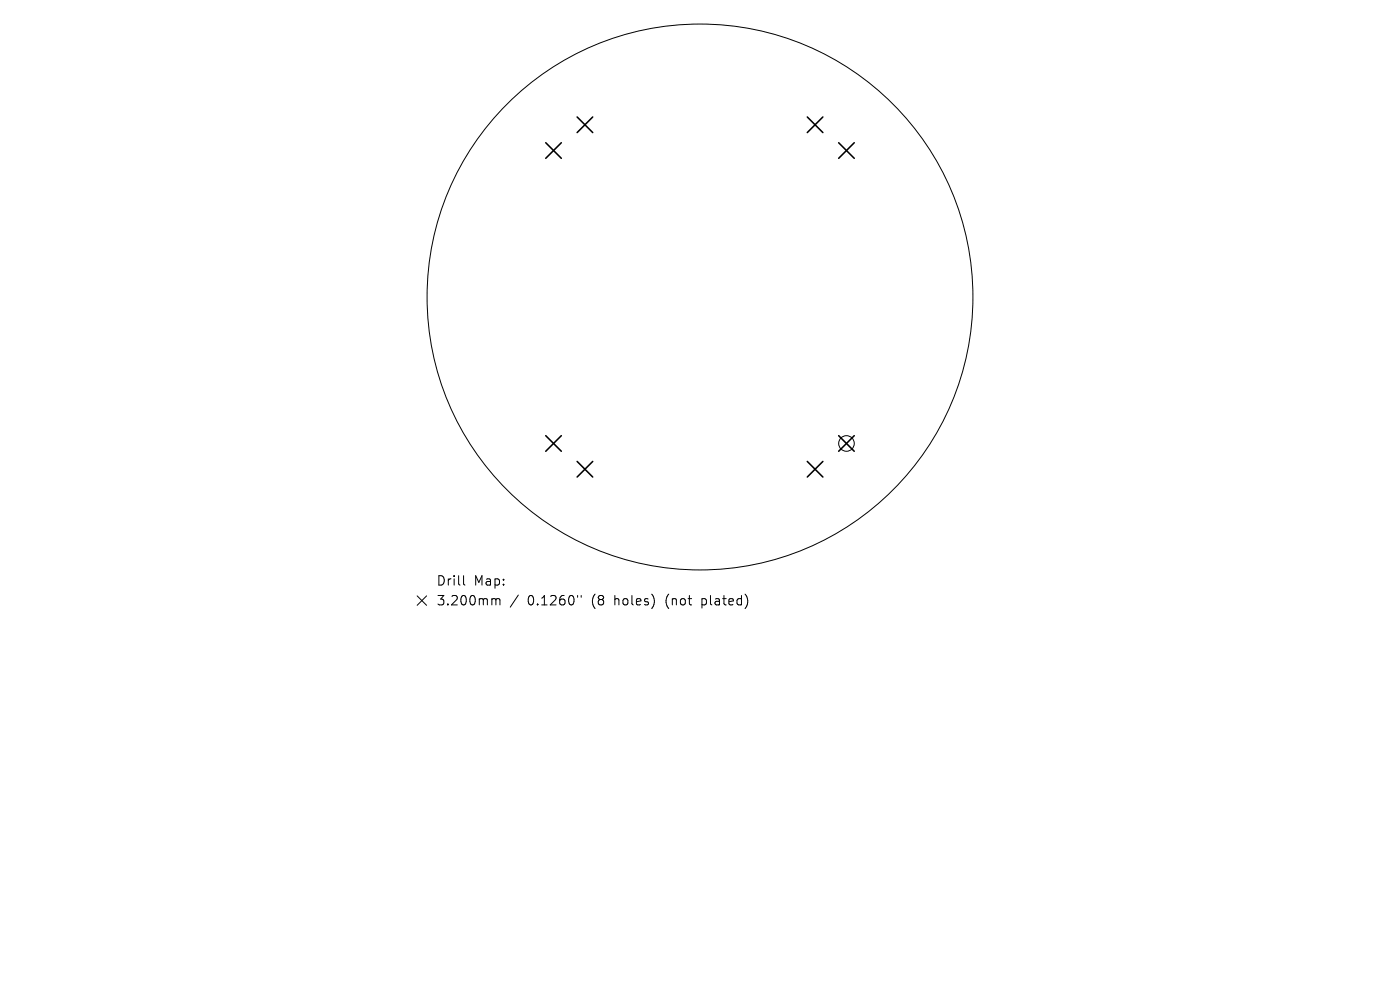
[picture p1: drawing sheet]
<svg xmlns="http://www.w3.org/2000/svg" width="297mm" height="210mm" viewBox="0 0 297 210" stroke-linecap="round" stroke-linejoin="round" font-family="sans-serif">
<defs><g id="words">
<g font-size="2.8">
<text x="92.5" y="124.5">Drill</text>
<text x="100.5" y="124.5">Map:</text>
<text x="92.5" y="128.7">3.200mm</text>
<text x="111.9" y="128.7">0.1260&quot;</text>
<text x="125.7" y="128.7">(8</text>
<text x="130.6" y="128.7">holes)</text>
<text x="141.7" y="128.7">(not</text>
<text x="149.5" y="128.7">plated)</text>
</g>
</g></defs>
<g fill="none" stroke="#000" stroke-width=".21">
<path d="M88.5 126.4l2 2M90.5 126.4l-2 2M98.3 122.1v1.7l.3 .3M104.6 127l.5 .1 .1 .2M105.2 127.3l.3-.3 .5 .1 .1 1.2M105.2 127.3v1M110 126.2l-1.8 2.6M122.5 126.3v.4M123.3 126.3v.4"/>
<circle cx="148.5" cy="63" r="57.9"/>
<circle cx="179.6" cy="94.1" r="1.65"/>
</g>
<g fill="none" stroke="#000" stroke-width=".33">
<path d="M115.8 30.3l3.3 3.3M119.1 30.3l-3.3 3.3M122.4 24.8l3.3 3.3M125.7 24.8l-3.3 3.3M171.3 24.8l3.3 3.3M174.6 24.8l-3.3 3.3M177.9 30.3l3.3 3.3M181.2 30.3l-3.3 3.3M115.8 92.4l3.3 3.3M119.1 92.4l-3.3 3.3M122.4 97.9l3.3 3.3M125.7 97.9l-3.3 3.3"/>
<path d="M171.3 97.9l3.3 3.3M174.6 97.9l-3.3 3.3M177.9 92.4l3.3 3.3M181.2 92.4l-3.3 3.3"/>
</g>
<use href="#words"/>
</svg>
